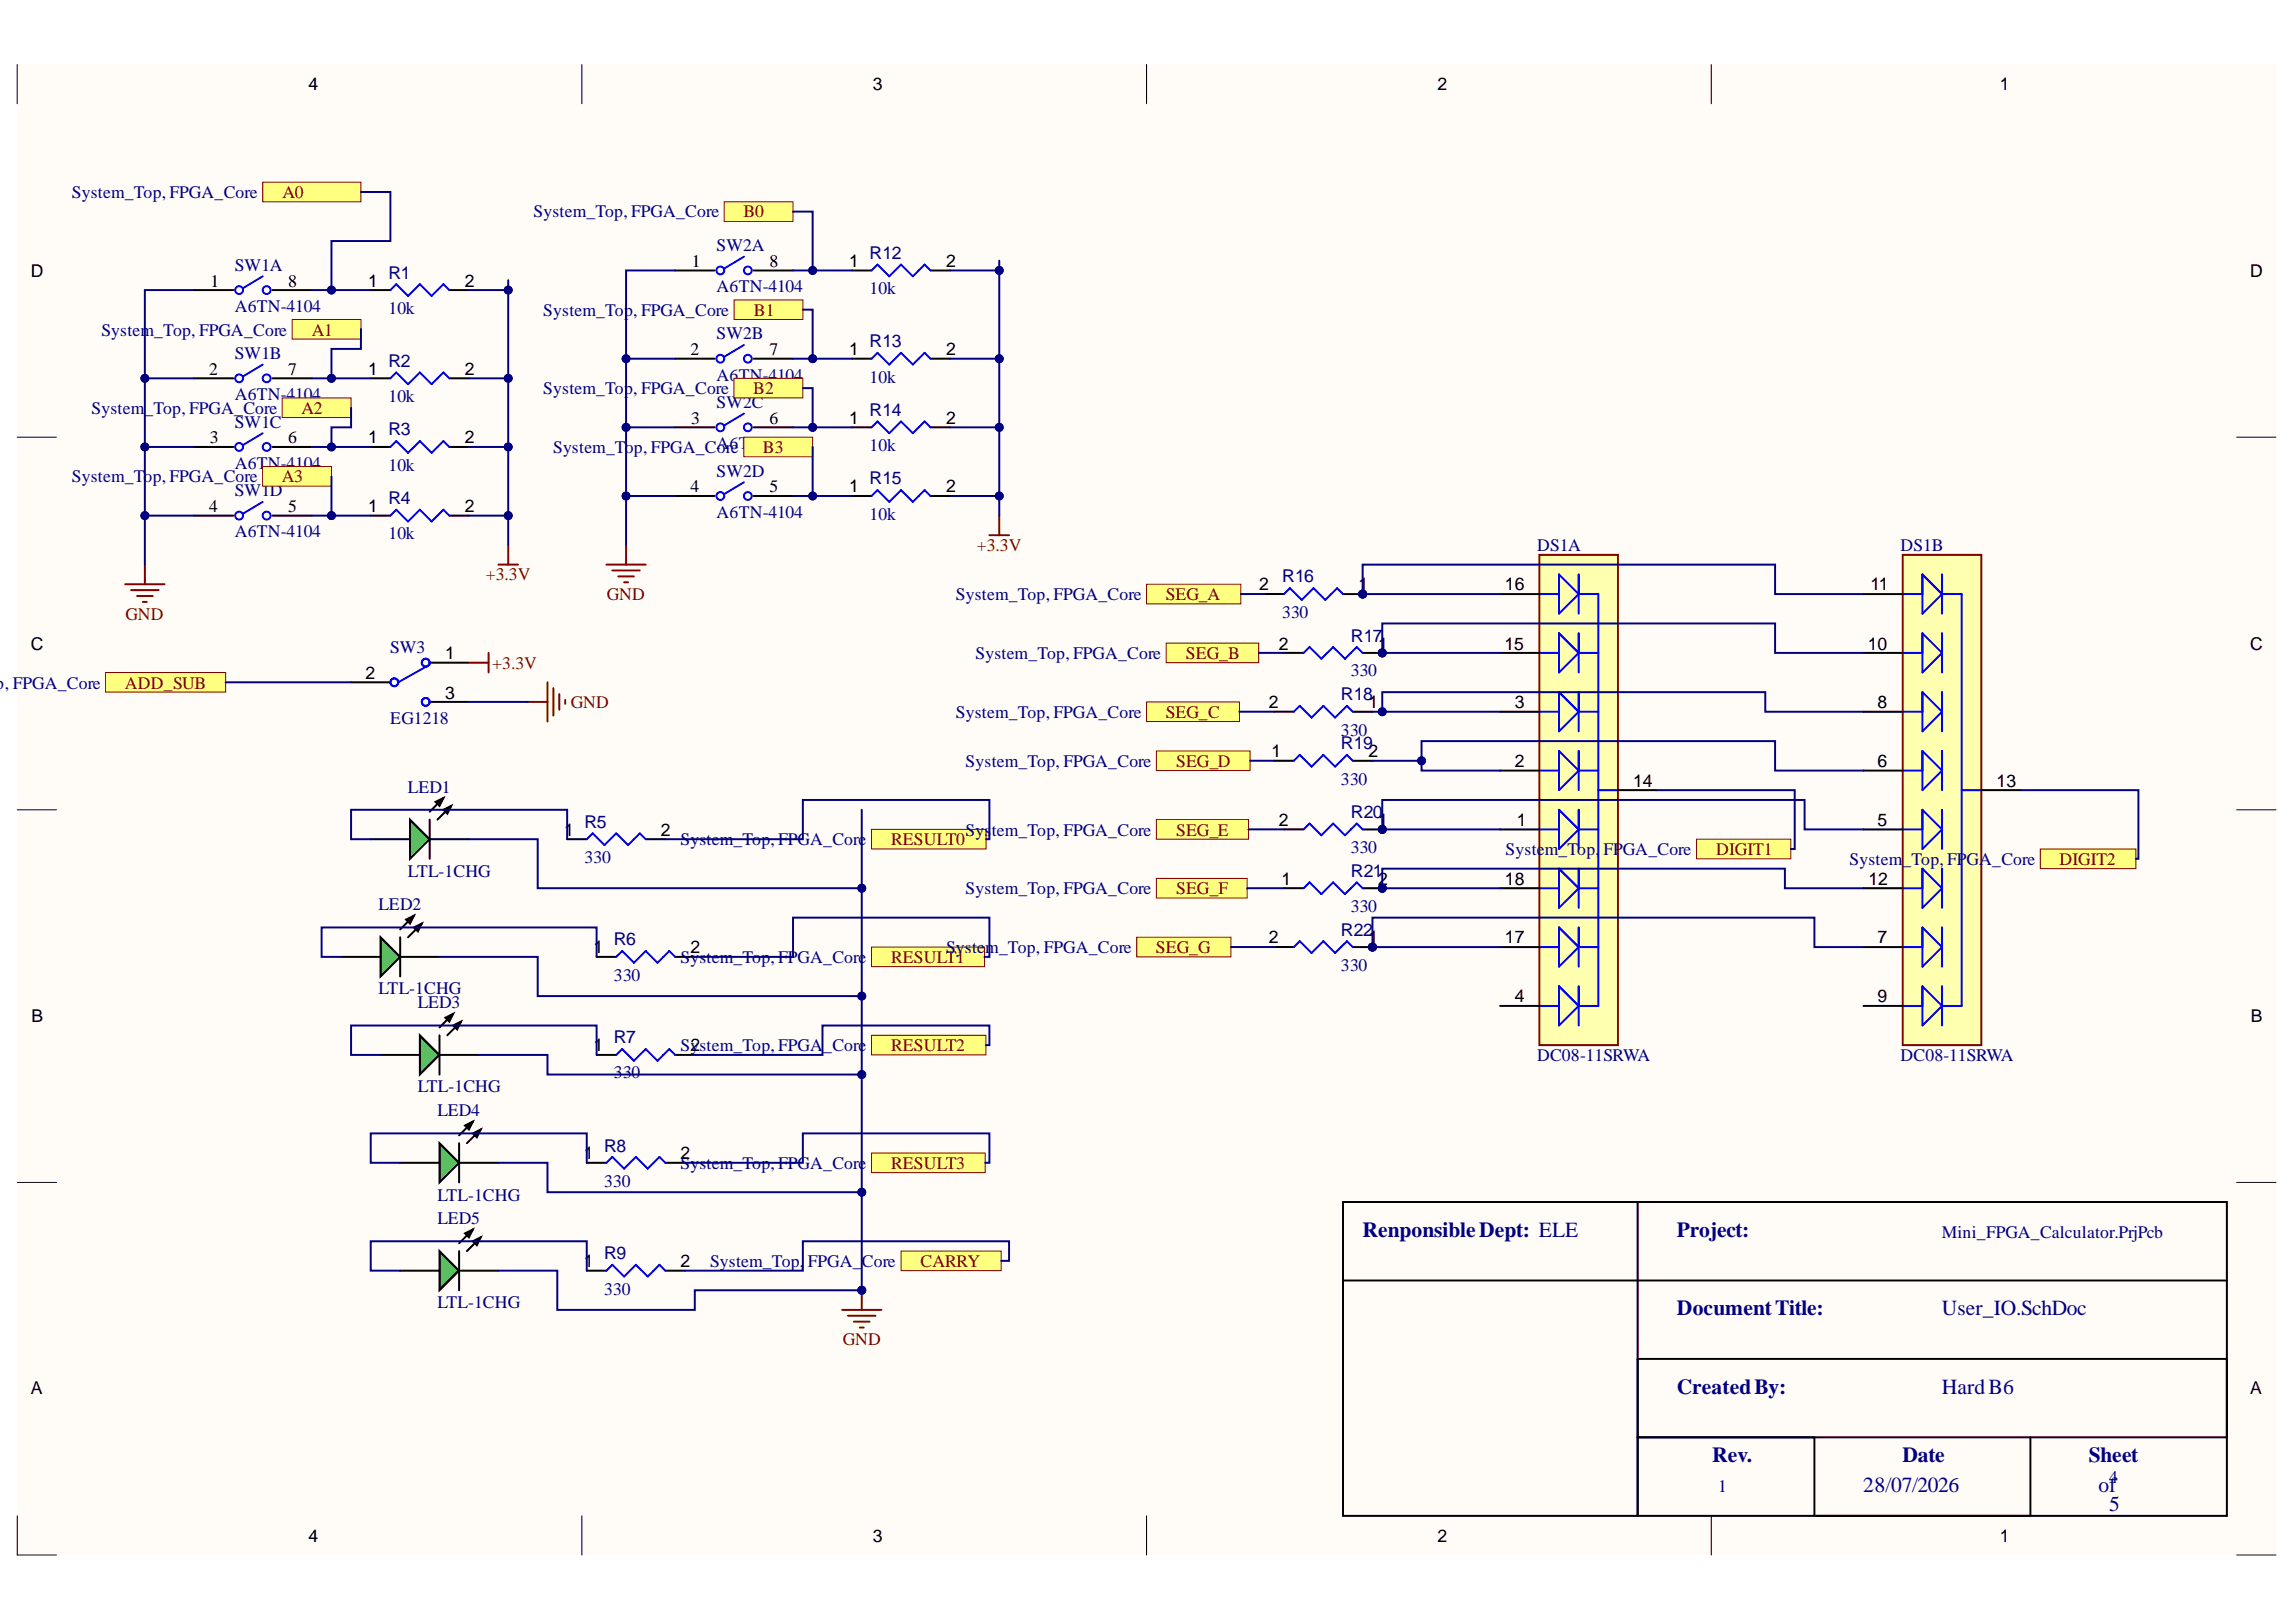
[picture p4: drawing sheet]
<svg xmlns="http://www.w3.org/2000/svg" width="297mm" height="210mm" viewBox="0 0 297 210" stroke-linecap="round" stroke-linejoin="round" font-family="sans-serif">
<defs><g id="words">
<g font-size="2.8" fill="#000080">
<text x="176.3" y="160.1">RenponsibleDept: ELE</text>
<text x="216.9" y="160.1">Project:</text>
<text x="216.9" y="170.2">DocumentTitle:</text>
<text x="251.2" y="170.2">User_IO.SchDoc</text>
<text x="216.9" y="180.4">CreatedBy:</text>
<text x="251.2" y="180.4">HardB6</text>
<text x="221.5" y="189.2">Rev.</text>
<text x="246.1" y="189.2">Date</text>
<text x="270.2" y="189.2">Sheet</text>
<text x="241.1" y="193">28/07/2026</text>
<text x="271.5" y="193">of</text>
<text x="272.9" y="195.6">5</text>
</g>
<g font-size="2.3">
<text x="39.9" y="11.7">4</text>
<text x="112.9" y="11.7">3</text>
<text x="186" y="11.7">2</text>
<text x="258.7" y="11.7">1</text>
<text x="4" y="35.8">D</text>
<text x="89.5" y="34.6">1</text>
<text x="99.6" y="34.6">8</text>
<text x="109.9" y="34.6">1</text>
<text x="122.4" y="34.6">2</text>
<text x="291.1" y="35.8">D</text>
<text x="27.2" y="37.1">1</text>
<text x="37.3" y="37.1">8</text>
<text x="47.6" y="37.1">1</text>
<text x="60.1" y="37.1">2</text>
<text x="89.3" y="46">2</text>
<text x="99.6" y="46">7</text>
<text x="109.9" y="46">1</text>
<text x="122.4" y="46">2</text>
<text x="27.1" y="48.5">2</text>
<text x="37.3" y="48.5">7</text>
<text x="47.6" y="48.5">1</text>
<text x="60.1" y="48.5">2</text>
<text x="27.2" y="57.4">3</text>
<text x="37.3" y="57.4">6</text>
<text x="47.6" y="57.4">1</text>
<text x="60.1" y="57.4">2</text>
<text x="89.4" y="54.8">3</text>
<text x="99.6" y="54.8">6</text>
<text x="109.9" y="54.8">1</text>
<text x="122.4" y="54.8">2</text>
<text x="89.3" y="63.7">4</text>
<text x="99.6" y="63.7">5</text>
<text x="109.9" y="63.7">1</text>
<text x="122.4" y="63.7">2</text>
<text x="27.1" y="66.2">4</text>
<text x="37.3" y="66.2">5</text>
<text x="47.6" y="66.2">1</text>
<text x="60.1" y="66.2">2</text>
<text x="162.9" y="76.4">2</text>
<text x="175.8" y="76.4">1</text>
<text x="194.7" y="76.4">16</text>
<text x="242" y="76.4">11</text>
<text x="4" y="84.1">C</text>
<text x="47.3" y="87.9">2</text>
<text x="57.6" y="85.3">1</text>
<text x="165.4" y="84.1">2</text>
<text x="178.3" y="84.1">1</text>
<text x="194.6" y="84.1">15</text>
<text x="241.6" y="84.1">10</text>
<text x="291.1" y="84.1">C</text>
<text x="57.6" y="90.4">3</text>
<text x="164.2" y="91.7">2</text>
<text x="177" y="91.7">1</text>
<text x="196" y="91.7">3</text>
<text x="242.9" y="91.7">8</text>
<text x="164.5" y="98">1</text>
<text x="177" y="98">2</text>
<text x="196" y="99.3">2</text>
<text x="211.3" y="101.8">14</text>
<text x="242.9" y="99.3">6</text>
<text x="258.3" y="101.8">13</text>
<text x="165.4" y="106.9">2</text>
<text x="178.3" y="106.9">1</text>
<text x="196.2" y="106.9">1</text>
<text x="242.9" y="106.9">5</text>
<text x="73" y="108.1">1</text>
<text x="85.5" y="108.1">2</text>
<text x="165.8" y="114.5">1</text>
<text x="178.3" y="114.5">2</text>
<text x="194.7" y="114.5">18</text>
<text x="241.7" y="114.5">12</text>
<text x="76.8" y="123.3">1</text>
<text x="89.3" y="123.3">2</text>
<text x="164.2" y="122.1">2</text>
<text x="177" y="122.1">1</text>
<text x="194.7" y="122.1">17</text>
<text x="242.9" y="122.1">7</text>
<text x="196" y="129.7">4</text>
<text x="242.9" y="129.7">9</text>
<text x="4.1" y="132.2">B</text>
<text x="76.8" y="136">1</text>
<text x="89.3" y="136">2</text>
<text x="291.2" y="132.2">B</text>
<text x="75.5" y="150">1</text>
<text x="88" y="150">2</text>
<text x="75.5" y="164">1</text>
<text x="88" y="164">2</text>
<text x="4" y="180.5">A</text>
<text x="291.1" y="180.5">A</text>
<text x="39.9" y="199.5">4</text>
<text x="112.9" y="199.5">3</text>
<text x="186" y="199.5">2</text>
<text x="258.7" y="199.5">1</text>
</g>
<g font-size="2.3" fill="#000080">
<text x="9.3" y="25.6">System_Top, FPGA_Core</text>
<text x="69" y="28.1">System_Top, FPGA_Core</text>
<text x="30.4" y="35.1">SW1A</text>
<text x="92.7" y="32.5">SW2A</text>
<text x="112.5" y="33.5">R12</text>
<text x="30.4" y="40.4">A6TN-4104</text>
<text x="50.2" y="40.6">10k</text>
<text x="50.2" y="36.1">R1</text>
<text x="70.3" y="40.9">System_Top, FPGA_Core</text>
<text x="92.7" y="37.8">A6TN-4104</text>
<text x="112.5" y="38.1">10k</text>
<text x="13.1" y="43.4">System_Top, FPGA_Core</text>
<text x="30.4" y="46.5">SW1B</text>
<text x="50.2" y="47.5">R2</text>
<text x="92.7" y="43.9">SW2B</text>
<text x="112.5" y="44.9">R13</text>
<text x="11.8" y="53.6">System_Top, FPGA_Core</text>
<text x="30.4" y="51.8">A6TN-4104</text>
<text x="50.2" y="52">10k</text>
<text x="70.3" y="51">System_Top, FPGA_Core</text>
<text x="92.7" y="49.3">A6</text>
<text x="92.7" y="52.8">SW2C</text>
<text x="95.6" y="49.3">TN-4104</text>
<text x="112.5" y="49.5">10k</text>
<text x="112.5" y="53.8">R14</text>
<text x="30.4" y="55.3">SW1C</text>
<text x="50.2" y="56.4">R3</text>
<text x="71.6" y="58.6">System_Top, FPGA_CoreTN-4104</text>
<text x="92.7" y="58.1">A6</text>
<text x="112.5" y="58.4">10k</text>
<text x="9.3" y="62.4">System_Top, FPGA_Core</text>
<text x="30.4" y="60.7">A6T</text>
<text x="30.4" y="64.2">SW1D</text>
<text x="34.7" y="60.7">N-4104</text>
<text x="50.2" y="60.9">10k</text>
<text x="50.2" y="65.2">R4</text>
<text x="92.7" y="61.7">SW2D</text>
<text x="112.5" y="62.7">R15</text>
<text x="30.4" y="69.5">A6TN-4104</text>
<text x="50.2" y="69.8">10k</text>
<text x="92.7" y="67">A6TN-4104</text>
<text x="112.5" y="67.2">10k</text>
<text x="198.8" y="71.3">DS1A</text>
<text x="245.9" y="71.3">DS1B</text>
<text x="123.7" y="77.6">System_Top, FPGA_Core</text>
<text x="165.9" y="75.4">R16</text>
<text x="165.9" y="79.9">330</text>
<text x="174.7" y="83">R17</text>
<text x="-.5" y="89.1">p, FPGA</text>
<text x="7.5" y="89.1">_Core</text>
<text x="50.5" y="84.5">SW3</text>
<text x="126.2" y="85.2">System_Top, FPGA_Core</text>
<text x="174.7" y="87.5">330</text>
<text x="50.5" y="93.7">EG1218</text>
<text x="123.7" y="92.9">System_Top, FPGA_Core</text>
<text x="173.5" y="95.2">330</text>
<text x="173.5" y="90.7">R18</text>
<text x="124.9" y="99.3">System_Top, FPGA_Core</text>
<text x="173.5" y="101.5">330</text>
<text x="173.5" y="97">R19</text>
<text x="52.8" y="102.6">LED1</text>
<text x="75.6" y="107.1">R5</text>
<text x="174.7" y="105.9">R20</text>
<text x="52.8" y="113.5">LTL-1CHG</text>
<text x="75.6" y="111.7">330</text>
<text x="88" y="109.4">System_Top, FPGA_Core</text>
<text x="124.9" y="108.1">Sys</text>
<text x="128.3" y="108.1">tem_Top, FPGA_Core</text>
<text x="174.7" y="113.5">R21</text>
<text x="174.7" y="110.4">330</text>
<text x="194.8" y="110.7">System_Top,</text>
<text x="207.4" y="110.7">FPGA_Core</text>
<text x="239.3" y="111.9">System_Top, FPGA_Core</text>
<text x="49" y="117.8">LED2</text>
<text x="124.9" y="115.7">System_Top, FPGA_Core</text>
<text x="174.7" y="118">330</text>
<text x="79.4" y="122.3">R6</text>
<text x="88" y="124.6">System_Top, FPGA_Core</text>
<text x="122.4" y="123.3">System_Top, FPGA_Core</text>
<text x="173.5" y="125.6">330</text>
<text x="173.5" y="121.1">R22</text>
<text x="49" y="128.7">LTL-1CHG</text>
<text x="54" y="130.4">LED3</text>
<text x="79.4" y="126.9">330</text>
<text x="79.4" y="135">R7</text>
<text x="88" y="136">System_Top, FPGA</text>
<text x="106.5" y="136">_Core</text>
<text x="198.8" y="137.3">DC08-11SRWA</text>
<text x="245.9" y="137.3">DC08-11SRWA</text>
<text x="54" y="141.3">LTL-1CHG</text>
<text x="79.4" y="139.6">330</text>
<text x="56.6" y="144.4">LED4</text>
<text x="78.2" y="149">R8</text>
<text x="56.6" y="155.4">LTL-1CHG</text>
<text x="78.2" y="153.6">330</text>
<text x="88" y="151.3">System_Top, FPGA_Core</text>
<text x="56.6" y="158.4">LED5</text>
<text x="251.2" y="160.2">Mini_FPGA_Calculator.PrjPcb</text>
<text x="78.2" y="167.5">330</text>
<text x="78.2" y="163">R9</text>
<text x="91.9" y="164">System_Top,</text>
<text x="104.5" y="164">FPGA_</text>
<text x="111.5" y="164">Core</text>
<text x="56.6" y="169.3">LTL-1CHG</text>
<text x="272.9" y="191.9">4</text>
<text x="222.3" y="193.1">1</text>
</g>
<g font-size="2.3" fill="#800000">
<text x="36.5" y="25.6">A0</text>
<text x="96.2" y="28.1">B0</text>
<text x="97.5" y="40.9">B1</text>
<text x="40.3" y="43.4">A1</text>
<text x="39" y="53.6">A2</text>
<text x="97.4" y="51">B2</text>
<text x="98.7" y="58.6">B3</text>
<text x="36.5" y="62.4">A3</text>
<text x="126.4" y="71.3">+3.3V</text>
<text x="62.8" y="75.1">+3.3V</text>
<text x="78.5" y="77.6">GND</text>
<text x="150.8" y="77.6">SEG_A</text>
<text x="16.2" y="80.2">GND</text>
<text x="16.2" y="89.1">ADD_SUB</text>
<text x="63.7" y="86.5">+3.3V</text>
<text x="153.4" y="85.2">SEG_B</text>
<text x="73.8" y="91.7">GND</text>
<text x="150.8" y="92.9">SEG_C</text>
<text x="152.2" y="99.3">SEG_D</text>
<text x="115.3" y="109.4">RESULT0</text>
<text x="152.2" y="108.1">SEG_E</text>
<text x="222" y="110.7">DIGIT1</text>
<text x="266.4" y="111.9">DIGIT2</text>
<text x="152.2" y="115.7">SEG_F</text>
<text x="115.3" y="124.6">RESULT1</text>
<text x="149.5" y="123.3">SEG_G</text>
<text x="115.3" y="136">RESULT2</text>
<text x="115.3" y="151.3">RESULT3</text>
<text x="119.1" y="164">CARRY</text>
<text x="109" y="174.1">GND</text>
</g>
</g></defs>
<g fill="#fffcf8">
<path d="M2.2 8.4h292.2v192.8h-292.2z" fill-rule="evenodd"/>
<path d="M7.3 13.4h282.1v182.8h-282.1z" fill-rule="evenodd"/>
</g>
<g fill="none" stroke="#000" stroke-width=".13">
<path d="M2.2 8.3v5.1M75.3 8.3v5.1M148.3 8.3v5.1M221.4 8.4v5M2.2 56.6h5.1M289.4 56.6h5M2.2 104.8h5.1M289.4 104.8h5M2.2 153h5.1M289.4 153h5M2.2 196.2v5h5.1M75.3 196.2v5"/>
<path d="M148.3 196.2v5M221.4 196.2v5M289.4 201.2h5"/>
</g>
<g fill="none" stroke="#000" stroke-width=".25">
<path d="M25.1 37.5h5.1M35.3 37.5h5M48 37.5h2.5M58.1 37.5h2.6M87.4 35h5M97.5 35h5.1M110.2 35h2.6M120.4 35h2.5M25.1 49h5.1M25.1 57.8h5.1M35.3 49h5M35.3 57.8h5"/>
<path d="M48 49h2.5M48 57.8h2.5M58.1 49h2.6M58.1 57.8h2.6M87.4 46.4h5M87.4 55.3h5M97.5 46.4h5.1M97.5 55.3h5.1M110.2 46.4h2.6M110.2 55.3h2.6M120.4 46.4h2.5M120.4 55.3h2.5"/>
<path d="M25.1 66.7h5.1M35.3 66.7h5M48 66.7h2.5M58.1 66.7h2.6M87.4 64.2h5M97.5 64.2h5.1M110.2 64.2h2.6M120.4 64.2h2.5M45.4 88.3h5.1M55.6 85.8h5.1M55.6 90.8h5.1M48 108.6h5"/>
<path d="M55.6 108.6h5.1M173.8 155.6h114.3v40.6h-114.3zM211.9 155.6v40.6M173.8 165.7h114.3M211.9 175.9h76.2M211.9 186h76.2M234.7 186v10.2M262.7 186v10.2"/>
</g>
<g fill="none" stroke="#00f" stroke-width=".25">
<path d="M34 35.8l-2.6 1.5M50.5 37.5l.8-.7 1.5 1.5 1.5-1.5 1.5 1.5 1.6-1.5 .7 .7M96.2 33.2l-2.5 1.5M112.8 35l.7-.8 1.5 1.6 1.6-1.6 1.5 1.6 1.5-1.6 .8 .8M34 47.2l-2.6 1.5M34 56.1l-2.6 1.5M50.5 49l.8-.8 1.5 1.5 1.5-1.5 1.5 1.5 1.6-1.5 .7 .8M50.5 57.8l.8-.7 1.5 1.5 1.5-1.5 1.5 1.5 1.6-1.5 .7 .7M96.2 44.6l-2.5 1.6M96.2 53.5l-2.5 1.5M112.8 46.4l.7-.7 1.5 1.5 1.6-1.5 1.5 1.5 1.5-1.5 .8 .7M112.8 55.3l.7-.8 1.5 1.6 1.6-1.6 1.5 1.6 1.5-1.6 .8 .8"/>
<path d="M34 64.9l-2.6 1.6M50.5 66.7l.8-.7 1.5 1.5 1.5-1.5 1.5 1.5 1.6-1.5 .7 .7M96.2 62.4l-2.5 1.5M112.8 64.2l.7-.8 1.5 1.5 1.6-1.5 1.5 1.5 1.5-1.5 .8 .8M55.6 86l-4.1 2.3"/>
<circle cx="30.9" cy="37.5" r=".51"/>
<circle cx="34.5" cy="37.5" r=".51"/>
<circle cx="93.2" cy="35" r=".51"/>
<circle cx="96.7" cy="35" r=".51"/>
<circle cx="30.9" cy="57.8" r=".51"/>
<circle cx="30.9" cy="49" r=".51"/>
<circle cx="34.5" cy="57.8" r=".51"/>
<circle cx="34.5" cy="49" r=".51"/>
<circle cx="93.2" cy="46.4" r=".51"/>
<circle cx="93.2" cy="55.3" r=".51"/>
<circle cx="96.7" cy="46.4" r=".51"/>
<circle cx="96.8" cy="55.3" r=".51"/>
<circle cx="30.9" cy="66.7" r=".51"/>
<circle cx="34.5" cy="66.7" r=".51"/>
<circle cx="93.2" cy="64.2" r=".51"/>
<circle cx="96.7" cy="64.2" r=".51"/>
<circle cx="51" cy="88.3" r=".51"/>
<circle cx="55.1" cy="85.8" r=".51"/>
<circle cx="55.1" cy="90.8" r=".51"/>
</g>
<g fill="none" stroke="#800000" stroke-width=".25">
<path d="M16.2 75.6h5.1M17 76.4h3.5M17.7 77.1h2.1M18.5 77.9h.5M18.7 73.1v2.5M78.5 73.1h5M79.2 73.8h3.6M80 74.6h2M80.7 75.4h.6M81 70.5v2.6M68.3 90.8h2.5M70.8 88.3v5.1"/>
<path d="M71.6 89.1v3.5M72.4 89.8v2M73.1 90.6v.5"/>
</g>
<path d="M53 106.1l2.6 2.5-2.6 2.5z" fill="#00bf00"/>
<path d="M53 106.1l2.6 2.5-2.6 2.5zM55.6 106.1v5M56.3 103.8l1.1-.5-.5 1zM57.4 104.8l1-.5-.5 1zM57.4 103.3l-1.8 1.7M58.4 104.3l-1.8 1.8M44.2 123.8h5M51.8 123.8h5.1" fill="none" stroke="#000" stroke-width=".25"/>
<path d="M56.3 103.8l1.1-.5-.5 1zM57.4 104.8l1-.5-.5 1z" fill="#000"/>
<path d="M49.2 121.3l2.6 2.5-2.6 2.6z" fill="#00bf00"/>
<path d="M52.5 119l1.1-.5-.6 1zM53.6 118.5l-1.8 1.8M54.6 119.5l-1.8 1.8M49.2 121.3l2.6 2.5-2.6 2.6zM49.2 136.5h5.1M51.8 121.3v5.1M53.6 120l1-.5-.5 1zM56.9 136.5h5" fill="none" stroke="#000" stroke-width=".25"/>
<path d="M52.5 119l1.1-.5-.6 1zM53.6 120l1-.5-.5 1z" fill="#000"/>
<path d="M54.3 134l2.6 2.5-2.6 2.6z" fill="#00bf00"/>
<path d="M54.3 134l2.6 2.5-2.6 2.6zM56.9 134v5.1M57.6 131.7l1-.5-.5 1zM58.6 132.7l1.1-.5-.6 1zM58.6 131.2l-1.7 1.8M59.7 132.2l-1.8 1.8M51.8 150.5h5.1M59.4 150.5h5.1" fill="none" stroke="#000" stroke-width=".25"/>
<path d="M57.6 131.7l1-.5-.5 1zM58.6 132.7l1.1-.5-.6 1z" fill="#000"/>
<path d="M56.9 147.9l2.5 2.6-2.5 2.5z" fill="#00bf00"/>
<path d="M56.9 147.9l2.5 2.6-2.5 2.5zM59.4 147.9v5.1M60.2 145.7l1-.6-.5 1.1zM61.2 146.7l1-.5-.5 1zM61.2 145.1l-1.8 1.8M62.2 146.2l-1.8 1.7M51.8 164.4h5.1M59.4 164.4h5.1" fill="none" stroke="#000" stroke-width=".25"/>
<path d="M60.2 145.7l1-.6-.5 1.1zM61.2 146.7l1-.5-.5 1z" fill="#000"/>
<path d="M56.9 161.9l2.5 2.5-2.5 2.6z" fill="#00bf00"/>
<g fill="none" stroke="#000" stroke-width=".25">
<path d="M73.4 108.6h2.5M83.5 108.6h2.6M77.2 123.8h2.5M77.2 136.5h2.5M87.4 123.8h2.5M87.4 136.5h2.5M60.2 159.6l1-.5-.5 1zM61.2 159.1l-1.8 1.8M75.9 150.5h2.6M86.1 150.5h2.5M56.9 161.9l2.5 2.5-2.5 2.6zM59.4 161.9v5.1"/>
<path d="M61.2 160.6l1-.5-.5 1zM62.2 160.1l-1.8 1.8M75.9 164.4h2.6M86.1 164.4h2.5"/>
</g>
<path d="M60.2 159.6l1-.5-.5 1zM61.2 160.6l1-.5-.5 1z" fill="#000"/>
<path d="M75.9 108.6l.8-.8 1.5 1.6 1.5-1.6 1.6 1.6 1.5-1.6 .7 .8M79.7 123.8l.8-.7 1.5 1.5 1.5-1.5 1.6 1.5 1.5-1.5 .8 .7M79.7 136.5l.8-.7 1.5 1.5 1.5-1.5 1.6 1.5 1.5-1.5 .8 .7M78.5 150.5l.7-.8 1.5 1.5 1.6-1.5 1.5 1.5 1.5-1.5 .8 .8M78.5 164.4l.7-.7 1.5 1.5 1.6-1.5 1.5 1.5 1.5-1.5 .8 .7" fill="none" stroke="#00f" stroke-width=".25"/>
<path d="M108.9 169.5h5.1M109.7 170.3h3.6M110.5 171h2M111.2 171.8h.5M111.5 167v2.5" fill="none" stroke="#800000" stroke-width=".25"/>
<circle cx="111.5" cy="167" r=".51" fill="#000080"/>
<circle cx="111.5" cy="167" r=".51" fill="none" stroke="#000080" stroke-width=".13"/>
<path d="M199.2 71.8h10.1v63.5h-10.1z" fill-rule="evenodd" fill="#ffffb0"/>
<path d="M199.2 71.8h10.1v63.5h-10.1z" fill="none" stroke="#800000" stroke-width=".25"/>
<g fill="none" stroke="#00f" stroke-width=".25">
<path d="M199.2 76.9h2.5M201.7 74.3l2.5 2.6-2.5 2.5zM204.2 76.9h2.6v53.3h-2.6M204.2 74.3v5.1M199.2 84.5h2.5M199.2 92.1h2.5M199.2 99.7h2.5M201.7 82l2.5 2.5-2.5 2.5zM201.7 89.6l2.5 2.5-2.5 2.5zM201.7 97.2l2.5 2.5-2.5 2.6zM204.2 82v5M204.2 89.6v5"/>
<path d="M204.2 97.2v5.1M204.2 84.5h2.6M204.2 92.1h2.6M204.2 99.7h2.6M199.2 107.3h2.5M199.2 114.9h2.5M201.7 104.8l2.5 2.5-2.5 2.6zM201.7 112.4l2.5 2.5-2.5 2.6zM204.2 104.8v5.1M204.2 112.4v5.1M204.2 107.3h2.6M204.2 114.9h2.6"/>
<path d="M206.8 102.3h2.5M199.2 122.6h2.5M199.2 130.2h2.5M201.7 120l2.5 2.6-2.5 2.5zM201.7 127.6l2.5 2.6-2.5 2.5zM204.2 120v5.1M204.2 127.6v5.1M204.2 122.6h2.6"/>
</g>
<path d="M194.1 76.9h5.1M194.1 84.5h5.1M194.1 92.1h5.1M194.1 99.7h5.1M194.1 107.3h5.1M194.1 114.9h5.1M209.3 102.3h5.1M194.1 130.2h5.1M194.1 122.6h5.1" fill="none" stroke="#000" stroke-width=".25"/>
<path d="M246.2 71.8h10.1v63.5h-10.1z" fill-rule="evenodd" fill="#ffffb0"/>
<path d="M246.2 71.8h10.1v63.5h-10.1z" fill="none" stroke="#800000" stroke-width=".25"/>
<g fill="none" stroke="#00f" stroke-width=".25">
<path d="M246.2 76.9h2.5M248.7 74.3l2.5 2.6-2.5 2.5zM251.2 76.9h2.6v53.3h-2.6M251.2 74.3v5.1M246.2 84.5h2.5M246.2 92.1h2.5M246.2 99.7h2.5M248.7 82l2.5 2.5-2.5 2.5zM248.7 89.6l2.5 2.5-2.5 2.5zM248.7 97.2l2.5 2.5-2.5 2.6zM251.2 82v5M251.2 89.6v5"/>
<path d="M251.2 97.2v5.1M246.2 107.3h2.5M246.2 114.9h2.5M248.7 104.8l2.5 2.5-2.5 2.6zM248.7 112.4l2.5 2.5-2.5 2.6zM251.2 104.8v5.1M251.2 112.4v5.1M253.8 102.3h2.5M246.2 122.6h2.5M246.2 130.2h2.5M248.7 120l2.5 2.6-2.5 2.5zM248.7 127.6l2.5 2.6-2.5 2.5z"/>
<path d="M251.2 120v5.1M251.2 127.6v5.1"/>
</g>
<path d="M241.1 76.9h5.1M241.1 84.5h5.1M241.1 92.1h5.1M241.1 99.7h5.1M241.1 107.3h5.1M241.1 114.9h5.1M256.3 102.3h5.1M241.1 130.2h5.1M241.1 122.6h5.1" fill="none" stroke="#000" stroke-width=".25"/>
<path d="M37.8 41.3h8.9v2.6h-8.9z" fill-rule="evenodd" fill="#ffff80"/>
<path d="M37.8 41.3h8.9v2.6h-8.9z" fill="none" stroke="#800000" stroke-width=".13"/>
<path d="M36.5 51.5h8.9v2.5h-8.9z" fill-rule="evenodd" fill="#ffff80"/>
<path d="M36.5 51.5h8.9v2.5h-8.9z" fill="none" stroke="#800000" stroke-width=".13"/>
<path d="M34 60.4h8.9v2.5h-8.9z" fill-rule="evenodd" fill="#ffff80"/>
<path d="M34 60.4h8.9v2.5h-8.9z" fill="none" stroke="#800000" stroke-width=".13"/>
<path d="M93.7 26.1h8.9v2.6h-8.9z" fill-rule="evenodd" fill="#ffff80"/>
<path d="M93.7 26.1h8.9v2.6h-8.9z" fill="none" stroke="#800000" stroke-width=".13"/>
<path d="M95 38.8h8.9v2.5h-8.9z" fill-rule="evenodd" fill="#ffff80"/>
<path d="M95 38.8h8.9v2.5h-8.9z" fill="none" stroke="#800000" stroke-width=".13"/>
<path d="M95 49h8.9v2.5h-8.9z" fill-rule="evenodd" fill="#ffff80"/>
<path d="M95 49h8.9v2.5h-8.9z" fill="none" stroke="#800000" stroke-width=".13"/>
<path d="M96.2 56.6h8.9v2.5h-8.9z" fill-rule="evenodd" fill="#ffff80"/>
<path d="M96.2 56.6h8.9v2.5h-8.9z" fill="none" stroke="#800000" stroke-width=".13"/>
<path d="M13.7 87h15.5v2.6h-15.5z" fill-rule="evenodd" fill="#ffff80"/>
<path d="M13.7 87h15.5v2.6h-15.5z" fill="none" stroke="#800000" stroke-width=".13"/>
<path d="M112.8 107.3h14.8v2.6h-14.8z" fill-rule="evenodd" fill="#ffff80"/>
<path d="M112.8 107.3h14.8v2.6h-14.8z" fill="none" stroke="#800000" stroke-width=".13"/>
<path d="M112.8 122.6h14.6v2.5h-14.6z" fill-rule="evenodd" fill="#ffff80"/>
<path d="M112.8 122.6h14.6v2.5h-14.6z" fill="none" stroke="#800000" stroke-width=".13"/>
<path d="M112.8 134h14.8v2.5h-14.8z" fill-rule="evenodd" fill="#ffff80"/>
<path d="M112.8 134h14.8v2.5h-14.8z" fill="none" stroke="#800000" stroke-width=".13"/>
<path d="M112.8 149.2h14.7v2.5h-14.7z" fill-rule="evenodd" fill="#ffff80"/>
<path d="M112.8 149.2h14.7v2.5h-14.7z" fill="none" stroke="#800000" stroke-width=".13"/>
<path d="M116.6 161.9h12.9v2.5h-12.9z" fill-rule="evenodd" fill="#ffff80"/>
<path d="M116.6 161.9h12.9v2.5h-12.9z" fill="none" stroke="#800000" stroke-width=".13"/>
<path d="M148.3 75.6h12.2v2.5h-12.2z" fill-rule="evenodd" fill="#ffff80"/>
<path d="M148.3 75.6h12.2v2.5h-12.2z" fill="none" stroke="#800000" stroke-width=".13"/>
<path d="M150.9 83.2h11.9v2.6h-11.9z" fill-rule="evenodd" fill="#ffff80"/>
<path d="M150.9 83.2h11.9v2.6h-11.9z" fill="none" stroke="#800000" stroke-width=".13"/>
<path d="M148.3 90.8h12v2.6h-12z" fill-rule="evenodd" fill="#ffff80"/>
<path d="M148.3 90.8h12v2.6h-12z" fill="none" stroke="#800000" stroke-width=".13"/>
<path d="M149.6 97.2h12.1v2.5h-12.1z" fill-rule="evenodd" fill="#ffff80"/>
<path d="M149.6 97.2h12.1v2.5h-12.1z" fill="none" stroke="#800000" stroke-width=".13"/>
<path d="M149.6 106.1h11.9v2.5h-11.9z" fill-rule="evenodd" fill="#ffff80"/>
<path d="M149.6 106.1h11.9v2.5h-11.9z" fill="none" stroke="#800000" stroke-width=".13"/>
<path d="M149.6 113.7h11.7v2.5h-11.7z" fill-rule="evenodd" fill="#ffff80"/>
<path d="M149.6 113.7h11.7v2.5h-11.7z" fill="none" stroke="#800000" stroke-width=".13"/>
<path d="M147.1 121.3h12.1v2.5h-12.1z" fill-rule="evenodd" fill="#ffff80"/>
<path d="M147.1 121.3h12.1v2.5h-12.1z" fill="none" stroke="#800000" stroke-width=".13"/>
<path d="M264 109.9h12.3v2.5h-12.3z" fill-rule="evenodd" fill="#ffff80"/>
<path d="M264 109.9h12.3v2.5h-12.3z" fill="none" stroke="#800000" stroke-width=".13"/>
<circle cx="178.8" cy="114.9" r=".51" fill="#000080"/>
<circle cx="178.8" cy="114.9" r=".51" fill="none" stroke="#000080" stroke-width=".13"/>
<path d="M176.3 114.9h2.5" fill="none" stroke="#000" stroke-width=".25"/>
<circle cx="178.8" cy="114.9" r=".51" fill="#000080"/>
<circle cx="178.8" cy="114.9" r=".51" fill="none" stroke="#000080" stroke-width=".13"/>
<path d="M164.8 92.1h2.6M175 92.1h2.6M166.1 114.9h2.6" fill="none" stroke="#000" stroke-width=".25"/>
<path d="M167.4 92.1l.8-.8 1.5 1.6 1.5-1.6 1.5 1.6 1.6-1.6 .7 .8M172.5 114.2l1.5 1.5 1.5-1.5 .8 .7M172.5 114.2l-1.6 1.5-1.5-1.5-.7 .7" fill="none" stroke="#00f" stroke-width=".25"/>
<circle cx="178.8" cy="84.5" r=".51" fill="#000080"/>
<circle cx="178.8" cy="84.5" r=".51" fill="none" stroke="#000080" stroke-width=".13"/>
<path d="M176.3 84.5h2.5" fill="none" stroke="#000" stroke-width=".25"/>
<circle cx="178.8" cy="84.5" r=".51" fill="#000080"/>
<circle cx="178.8" cy="84.5" r=".51" fill="none" stroke="#000080" stroke-width=".13"/>
<path d="M166.1 84.5h2.6" fill="none" stroke="#000" stroke-width=".25"/>
<path d="M168.7 84.5l.7-.8 1.5 1.5 1.6-1.5 1.5 1.6 1.5-1.6 .8 .8" fill="none" stroke="#00f" stroke-width=".25"/>
<circle cx="176.3" cy="76.9" r=".51" fill="#000080"/>
<circle cx="176.3" cy="76.9" r=".51" fill="none" stroke="#000080" stroke-width=".13"/>
<path d="M173.8 76.9h2.5" fill="none" stroke="#000" stroke-width=".25"/>
<circle cx="176.3" cy="76.9" r=".51" fill="#000080"/>
<circle cx="176.3" cy="76.9" r=".51" fill="none" stroke="#000080" stroke-width=".13"/>
<path d="M163.6 76.9h2.5" fill="none" stroke="#000" stroke-width=".25"/>
<path d="M166.1 76.9l.8-.8 1.5 1.5 1.5-1.5 1.6 1.5 1.5-1.5 .8 .8" fill="none" stroke="#00f" stroke-width=".25"/>
<circle cx="177.6" cy="122.6" r=".51" fill="#000080"/>
<circle cx="177.6" cy="122.6" r=".51" fill="none" stroke="#000080" stroke-width=".13"/>
<path d="M175 122.6h2.6" fill="none" stroke="#000" stroke-width=".25"/>
<circle cx="177.6" cy="122.6" r=".51" fill="#000080"/>
<circle cx="177.6" cy="122.6" r=".51" fill="none" stroke="#000080" stroke-width=".13"/>
<path d="M164.8 98.4h2.6M175 98.5h2.6M164.8 122.6h2.6" fill="none" stroke="#000" stroke-width=".25"/>
<path d="M167.4 98.4l.8-.7 1.5 1.5 1.5-1.5 1.5 1.5M175 98.5l-.7-.8-1.6 1.5M167.4 122.6l.8-.8 1.5 1.5 1.5-1.5 1.5 1.5 1.6-1.5 .7 .8" fill="none" stroke="#00f" stroke-width=".25"/>
<circle cx="178.8" cy="107.3" r=".51" fill="#000080"/>
<circle cx="178.8" cy="107.3" r=".51" fill="none" stroke="#000080" stroke-width=".13"/>
<path d="M176.3 107.3h2.5" fill="none" stroke="#000" stroke-width=".25"/>
<circle cx="178.8" cy="107.3" r=".51" fill="#000080"/>
<circle cx="178.8" cy="107.3" r=".51" fill="none" stroke="#000080" stroke-width=".13"/>
<path d="M166.1 107.3h2.6" fill="none" stroke="#000" stroke-width=".25"/>
<path d="M168.7 107.3l.7-.7 1.5 1.5 1.6-1.5 1.5 1.5 1.5-1.5 .8 .7" fill="none" stroke="#00f" stroke-width=".25"/>
<path d="M219.5 108.6h12.2v2.5h-12.2z" fill-rule="evenodd" fill="#ffff80"/>
<path d="M219.5 108.6h12.2v2.5h-12.2z" fill="none" stroke="#800000" stroke-width=".13"/>
<path d="M25.1 37.5h-6.4v35.6" fill="none" stroke="#000080" stroke-width=".25"/>
<circle cx="18.7" cy="49" r=".51" fill="#000080"/>
<circle cx="18.7" cy="49" r=".51" fill="none" stroke="#000080" stroke-width=".13"/>
<circle cx="18.7" cy="57.8" r=".51" fill="#000080"/>
<circle cx="18.7" cy="57.8" r=".51" fill="none" stroke="#000080" stroke-width=".13"/>
<circle cx="18.7" cy="66.7" r=".51" fill="#000080"/>
<circle cx="18.7" cy="66.7" r=".51" fill="none" stroke="#000080" stroke-width=".13"/>
<path d="M18.7 49h6.4" fill="none" stroke="#000080" stroke-width=".25"/>
<circle cx="18.7" cy="49" r=".51" fill="#000080"/>
<circle cx="18.7" cy="49" r=".51" fill="none" stroke="#000080" stroke-width=".13"/>
<path d="M18.7 57.8h6.4" fill="none" stroke="#000080" stroke-width=".25"/>
<circle cx="18.7" cy="57.8" r=".51" fill="#000080"/>
<circle cx="18.7" cy="57.8" r=".51" fill="none" stroke="#000080" stroke-width=".13"/>
<path d="M18.7 66.7h6.4" fill="none" stroke="#000080" stroke-width=".25"/>
<circle cx="18.7" cy="66.7" r=".51" fill="#000080"/>
<circle cx="18.7" cy="66.7" r=".51" fill="none" stroke="#000080" stroke-width=".13"/>
<path d="M40.3 37.5h7.7" fill="none" stroke="#000080" stroke-width=".25"/>
<circle cx="42.9" cy="37.5" r=".51" fill="#000080"/>
<circle cx="42.9" cy="37.5" r=".51" fill="none" stroke="#000080" stroke-width=".13"/>
<path d="M40.3 49h7.7" fill="none" stroke="#000080" stroke-width=".25"/>
<circle cx="42.9" cy="49" r=".51" fill="#000080"/>
<circle cx="42.9" cy="49" r=".51" fill="none" stroke="#000080" stroke-width=".13"/>
<path d="M40.3 57.8h7.7" fill="none" stroke="#000080" stroke-width=".25"/>
<circle cx="42.9" cy="57.8" r=".51" fill="#000080"/>
<circle cx="42.9" cy="57.8" r=".51" fill="none" stroke="#000080" stroke-width=".13"/>
<path d="M40.3 66.7h7.7" fill="none" stroke="#000080" stroke-width=".25"/>
<circle cx="42.9" cy="66.7" r=".51" fill="#000080"/>
<circle cx="42.9" cy="66.7" r=".51" fill="none" stroke="#000080" stroke-width=".13"/>
<path d="M87.4 35h-6.4v35.5" fill="none" stroke="#000080" stroke-width=".25"/>
<circle cx="81" cy="46.4" r=".51" fill="#000080"/>
<circle cx="81" cy="46.4" r=".51" fill="none" stroke="#000080" stroke-width=".13"/>
<circle cx="81" cy="55.3" r=".51" fill="#000080"/>
<circle cx="81" cy="55.3" r=".51" fill="none" stroke="#000080" stroke-width=".13"/>
<circle cx="81" cy="64.2" r=".51" fill="#000080"/>
<circle cx="81" cy="64.2" r=".51" fill="none" stroke="#000080" stroke-width=".13"/>
<path d="M81 46.4h6.4" fill="none" stroke="#000080" stroke-width=".25"/>
<circle cx="81" cy="46.4" r=".51" fill="#000080"/>
<circle cx="81" cy="46.4" r=".51" fill="none" stroke="#000080" stroke-width=".13"/>
<path d="M81 55.3h6.4" fill="none" stroke="#000080" stroke-width=".25"/>
<circle cx="81" cy="55.3" r=".51" fill="#000080"/>
<circle cx="81" cy="55.3" r=".51" fill="none" stroke="#000080" stroke-width=".13"/>
<path d="M81 64.2h6.4" fill="none" stroke="#000080" stroke-width=".25"/>
<circle cx="81" cy="64.2" r=".51" fill="#000080"/>
<circle cx="81" cy="64.2" r=".51" fill="none" stroke="#000080" stroke-width=".13"/>
<path d="M102.6 35h7.6" fill="none" stroke="#000080" stroke-width=".25"/>
<circle cx="105.1" cy="35" r=".51" fill="#000080"/>
<circle cx="105.1" cy="35" r=".51" fill="none" stroke="#000080" stroke-width=".13"/>
<path d="M102.6 46.4h7.6" fill="none" stroke="#000080" stroke-width=".25"/>
<circle cx="105.1" cy="46.4" r=".51" fill="#000080"/>
<circle cx="105.1" cy="46.4" r=".51" fill="none" stroke="#000080" stroke-width=".13"/>
<path d="M102.6 55.3h7.6" fill="none" stroke="#000080" stroke-width=".25"/>
<circle cx="105.1" cy="55.3" r=".51" fill="#000080"/>
<circle cx="105.1" cy="55.3" r=".51" fill="none" stroke="#000080" stroke-width=".13"/>
<path d="M102.6 64.2h7.6" fill="none" stroke="#000080" stroke-width=".25"/>
<circle cx="105.1" cy="64.2" r=".51" fill="#000080"/>
<circle cx="105.1" cy="64.2" r=".51" fill="none" stroke="#000080" stroke-width=".13"/>
<path d="M60.7 90.8h7.6M48 108.6h-2.6v-3.8h28v3.8M111.5 104.8v62.2" fill="none" stroke="#000080" stroke-width=".25"/>
<circle cx="111.5" cy="167" r=".51" fill="#000080"/>
<circle cx="111.5" cy="167" r=".51" fill="none" stroke="#000080" stroke-width=".13"/>
<circle cx="111.5" cy="154.3" r=".51" fill="#000080"/>
<circle cx="111.5" cy="154.3" r=".51" fill="none" stroke="#000080" stroke-width=".13"/>
<circle cx="111.5" cy="139.1" r=".51" fill="#000080"/>
<circle cx="111.5" cy="139.1" r=".51" fill="none" stroke="#000080" stroke-width=".13"/>
<circle cx="111.5" cy="128.9" r=".51" fill="#000080"/>
<circle cx="111.5" cy="128.9" r=".51" fill="none" stroke="#000080" stroke-width=".13"/>
<circle cx="111.5" cy="114.9" r=".51" fill="#000080"/>
<circle cx="111.5" cy="114.9" r=".51" fill="none" stroke="#000080" stroke-width=".13"/>
<path d="M60.7 108.6h8.9v6.3h41.9" fill="none" stroke="#000080" stroke-width=".25"/>
<circle cx="111.5" cy="114.9" r=".51" fill="#000080"/>
<circle cx="111.5" cy="114.9" r=".51" fill="none" stroke="#000080" stroke-width=".13"/>
<path d="M44.2 123.8h-2.6v-3.8h35.6v3.8M56.9 123.8h12.7v5.1h41.9" fill="none" stroke="#000080" stroke-width=".25"/>
<circle cx="111.5" cy="128.9" r=".51" fill="#000080"/>
<circle cx="111.5" cy="128.9" r=".51" fill="none" stroke="#000080" stroke-width=".13"/>
<path d="M49.2 136.5h-3.8v-3.8h31.8v3.8M61.9 136.5h8.9v2.6h40.7" fill="none" stroke="#000080" stroke-width=".25"/>
<circle cx="111.5" cy="139.1" r=".51" fill="#000080"/>
<circle cx="111.5" cy="139.1" r=".51" fill="none" stroke="#000080" stroke-width=".13"/>
<path d="M51.8 150.5h-3.8v-3.8h27.9v3.8M64.5 150.5h6.3v3.8h40.7" fill="none" stroke="#000080" stroke-width=".25"/>
<circle cx="111.5" cy="154.3" r=".51" fill="#000080"/>
<circle cx="111.5" cy="154.3" r=".51" fill="none" stroke="#000080" stroke-width=".13"/>
<path d="M46.7 42.6v2.6h-3.8v3.8M29.2 88.3h16.2M86.1 108.6h17.8v-5.1h24.1v5.1h-.4M261.4 102.3h15.3v8.8h-.4M89.9 123.8h12.7v-5h25.4v5h-.6M127.6 135.3h.4v-2.6h-21.6v3.8h-16.5M88.6 150.5h15.3v-3.8h24.1v3.8h-.5M51.8 164.4h-3.8v-3.8h27.9v3.8M129.5 163.2h1v-2.6h-26.6v3.8h-15.3" fill="none" stroke="#000080" stroke-width=".25"/>
<circle cx="42.9" cy="49" r=".51" fill="#000080"/>
<circle cx="42.9" cy="49" r=".51" fill="none" stroke="#000080" stroke-width=".13"/>
<path d="M45.4 52.8v2.5h-2.5v2.5" fill="none" stroke="#000080" stroke-width=".25"/>
<circle cx="42.9" cy="57.8" r=".51" fill="#000080"/>
<circle cx="42.9" cy="57.8" r=".51" fill="none" stroke="#000080" stroke-width=".13"/>
<path d="M42.9 61.6v5.1" fill="none" stroke="#000080" stroke-width=".25"/>
<circle cx="42.9" cy="66.7" r=".51" fill="#000080"/>
<circle cx="42.9" cy="66.7" r=".51" fill="none" stroke="#000080" stroke-width=".13"/>
<path d="M102.6 27.4h2.5v7.6" fill="none" stroke="#000080" stroke-width=".25"/>
<circle cx="105.1" cy="35" r=".51" fill="#000080"/>
<circle cx="105.1" cy="35" r=".51" fill="none" stroke="#000080" stroke-width=".13"/>
<path d="M103.9 40.1h1.2v6.3" fill="none" stroke="#000080" stroke-width=".25"/>
<circle cx="105.1" cy="46.4" r=".51" fill="#000080"/>
<circle cx="105.1" cy="46.4" r=".51" fill="none" stroke="#000080" stroke-width=".13"/>
<path d="M103.9 50.2h1.2v5.1" fill="none" stroke="#000080" stroke-width=".25"/>
<circle cx="105.1" cy="55.3" r=".51" fill="#000080"/>
<circle cx="105.1" cy="55.3" r=".51" fill="none" stroke="#000080" stroke-width=".13"/>
<path d="M105.1 57.8v6.4" fill="none" stroke="#000080" stroke-width=".25"/>
<circle cx="105.1" cy="64.2" r=".51" fill="#000080"/>
<circle cx="105.1" cy="64.2" r=".51" fill="none" stroke="#000080" stroke-width=".13"/>
<path d="M160.5 76.9h3.1M160.3 92.1h4.5M161.7 98.4h3.1M162.8 84.5h3.3M161.3 114.9h4.8M161.5 107.3h4.6M214.4 102.3h17.8v7.6h-.5M159.2 122.6h5.6M177.6 122.6h16.5" fill="none" stroke="#000080" stroke-width=".25"/>
<circle cx="177.6" cy="122.6" r=".51" fill="#000080"/>
<circle cx="177.6" cy="122.6" r=".51" fill="none" stroke="#000080" stroke-width=".13"/>
<path d="M176.3 76.9h17.8" fill="none" stroke="#000080" stroke-width=".25"/>
<circle cx="176.3" cy="76.9" r=".51" fill="#000080"/>
<circle cx="176.3" cy="76.9" r=".51" fill="none" stroke="#000080" stroke-width=".13"/>
<path d="M178.8 84.5h15.3" fill="none" stroke="#000080" stroke-width=".25"/>
<circle cx="178.8" cy="84.5" r=".51" fill="#000080"/>
<circle cx="178.8" cy="84.5" r=".51" fill="none" stroke="#000080" stroke-width=".13"/>
<path d="M178.8 107.3h15.3" fill="none" stroke="#000080" stroke-width=".25"/>
<circle cx="178.8" cy="107.3" r=".51" fill="#000080"/>
<circle cx="178.8" cy="107.3" r=".51" fill="none" stroke="#000080" stroke-width=".13"/>
<path d="M177.6 98.5h6.3v1.2h10.2" fill="none" stroke="#000080" stroke-width=".25"/>
<circle cx="183.9" cy="98.5" r=".51" fill="#000080"/>
<circle cx="183.9" cy="98.5" r=".51" fill="none" stroke="#000080" stroke-width=".13"/>
<path d="M177.6 92.1h16.5" fill="none" stroke="#000080" stroke-width=".25"/>
<circle cx="178.8" cy="92.1" r=".51" fill="#000080"/>
<circle cx="178.8" cy="92.1" r=".51" fill="none" stroke="#000080" stroke-width=".13"/>
<path d="M178.8 114.9h15.3" fill="none" stroke="#000080" stroke-width=".25"/>
<circle cx="178.8" cy="114.9" r=".51" fill="#000080"/>
<circle cx="178.8" cy="114.9" r=".51" fill="none" stroke="#000080" stroke-width=".13"/>
<path d="M178.8 107.3v-3.8h54.7v3.8h7.6" fill="none" stroke="#000080" stroke-width=".25"/>
<circle cx="178.8" cy="107.3" r=".51" fill="#000080"/>
<circle cx="178.8" cy="107.3" r=".51" fill="none" stroke="#000080" stroke-width=".13"/>
<path d="M178.8 114.9v-2.5h52.1v2.5h10.2" fill="none" stroke="#000080" stroke-width=".25"/>
<circle cx="178.8" cy="114.9" r=".51" fill="#000080"/>
<circle cx="178.8" cy="114.9" r=".51" fill="none" stroke="#000080" stroke-width=".13"/>
<path d="M183.9 98.5v-2.6h45.7v3.8h11.5" fill="none" stroke="#000080" stroke-width=".25"/>
<circle cx="183.9" cy="98.5" r=".51" fill="#000080"/>
<circle cx="183.9" cy="98.5" r=".51" fill="none" stroke="#000080" stroke-width=".13"/>
<path d="M178.8 92.1v-2.5h49.6v2.5h12.7" fill="none" stroke="#000080" stroke-width=".25"/>
<circle cx="178.8" cy="92.1" r=".51" fill="#000080"/>
<circle cx="178.8" cy="92.1" r=".51" fill="none" stroke="#000080" stroke-width=".13"/>
<path d="M178.8 84.5v-3.8h50.8v3.8h11.5" fill="none" stroke="#000080" stroke-width=".25"/>
<circle cx="178.8" cy="84.5" r=".51" fill="#000080"/>
<circle cx="178.8" cy="84.5" r=".51" fill="none" stroke="#000080" stroke-width=".13"/>
<path d="M176.3 76.9v-3.8h53.3v3.8h11.5" fill="none" stroke="#000080" stroke-width=".25"/>
<circle cx="176.3" cy="76.9" r=".51" fill="#000080"/>
<circle cx="176.3" cy="76.9" r=".51" fill="none" stroke="#000080" stroke-width=".13"/>
<path d="M177.6 122.6v-3.8h57.1v3.8h6.4" fill="none" stroke="#000080" stroke-width=".25"/>
<circle cx="177.6" cy="122.6" r=".51" fill="#000080"/>
<circle cx="177.6" cy="122.6" r=".51" fill="none" stroke="#000080" stroke-width=".13"/>
<path d="M64.5 164.4h7.6v5.1h17.8v-2.5h21.6" fill="none" stroke="#000080" stroke-width=".25"/>
<circle cx="111.5" cy="167" r=".51" fill="#000080"/>
<circle cx="111.5" cy="167" r=".51" fill="none" stroke="#000080" stroke-width=".13"/>
<path d="M64.5 73.1h2.5M65.8 70.5v2.6" fill="none" stroke="#800000" stroke-width=".25"/>
<path d="M60.7 37.5h5.1v33" fill="none" stroke="#000080" stroke-width=".25"/>
<circle cx="65.8" cy="37.5" r=".51" fill="#000080"/>
<circle cx="65.8" cy="37.5" r=".51" fill="none" stroke="#000080" stroke-width=".13"/>
<circle cx="65.8" cy="49" r=".51" fill="#000080"/>
<circle cx="65.8" cy="49" r=".51" fill="none" stroke="#000080" stroke-width=".13"/>
<circle cx="65.8" cy="57.8" r=".51" fill="#000080"/>
<circle cx="65.8" cy="57.8" r=".51" fill="none" stroke="#000080" stroke-width=".13"/>
<circle cx="65.8" cy="66.7" r=".51" fill="#000080"/>
<circle cx="65.8" cy="66.7" r=".51" fill="none" stroke="#000080" stroke-width=".13"/>
<path d="M60.7 49h5.1" fill="none" stroke="#000080" stroke-width=".25"/>
<circle cx="65.8" cy="49" r=".51" fill="#000080"/>
<circle cx="65.8" cy="49" r=".51" fill="none" stroke="#000080" stroke-width=".13"/>
<path d="M60.7 57.8h5.1" fill="none" stroke="#000080" stroke-width=".25"/>
<circle cx="65.8" cy="57.8" r=".51" fill="#000080"/>
<circle cx="65.8" cy="57.8" r=".51" fill="none" stroke="#000080" stroke-width=".13"/>
<path d="M60.7 66.7h5.1" fill="none" stroke="#000080" stroke-width=".25"/>
<circle cx="65.8" cy="66.7" r=".51" fill="#000080"/>
<circle cx="65.8" cy="66.7" r=".51" fill="none" stroke="#000080" stroke-width=".13"/>
<path d="M128 69.3h2.5M129.3 66.7v2.6" fill="none" stroke="#800000" stroke-width=".25"/>
<path d="M122.9 35h6.4v31.7" fill="none" stroke="#000080" stroke-width=".25"/>
<circle cx="129.3" cy="35" r=".51" fill="#000080"/>
<circle cx="129.3" cy="35" r=".51" fill="none" stroke="#000080" stroke-width=".13"/>
<circle cx="129.3" cy="46.4" r=".51" fill="#000080"/>
<circle cx="129.3" cy="46.4" r=".51" fill="none" stroke="#000080" stroke-width=".13"/>
<circle cx="129.3" cy="55.3" r=".51" fill="#000080"/>
<circle cx="129.3" cy="55.3" r=".51" fill="none" stroke="#000080" stroke-width=".13"/>
<circle cx="129.3" cy="64.2" r=".51" fill="#000080"/>
<circle cx="129.3" cy="64.2" r=".51" fill="none" stroke="#000080" stroke-width=".13"/>
<path d="M122.9 46.4h6.4" fill="none" stroke="#000080" stroke-width=".25"/>
<circle cx="129.3" cy="46.4" r=".51" fill="#000080"/>
<circle cx="129.3" cy="46.4" r=".51" fill="none" stroke="#000080" stroke-width=".13"/>
<path d="M122.9 55.3h6.4" fill="none" stroke="#000080" stroke-width=".25"/>
<circle cx="129.3" cy="55.3" r=".51" fill="#000080"/>
<circle cx="129.3" cy="55.3" r=".51" fill="none" stroke="#000080" stroke-width=".13"/>
<path d="M122.9 64.2h6.4" fill="none" stroke="#000080" stroke-width=".25"/>
<circle cx="129.3" cy="64.2" r=".51" fill="#000080"/>
<circle cx="129.3" cy="64.2" r=".51" fill="none" stroke="#000080" stroke-width=".13"/>
<path d="M60.7 85.8h2.5M63.2 84.5v2.5" fill="none" stroke="#800000" stroke-width=".25"/>
<path d="M65.8 36.3v1.2" fill="none" stroke="#000080" stroke-width=".25"/>
<circle cx="65.8" cy="37.5" r=".51" fill="#000080"/>
<circle cx="65.8" cy="37.5" r=".51" fill="none" stroke="#000080" stroke-width=".13"/>
<path d="M129.3 33.7v1.3" fill="none" stroke="#000080" stroke-width=".25"/>
<circle cx="129.3" cy="35" r=".51" fill="#000080"/>
<circle cx="129.3" cy="35" r=".51" fill="none" stroke="#000080" stroke-width=".13"/>
<path d="M34 23.6h12.7v2.5h-12.7z" fill-rule="evenodd" fill="#ffff80"/>
<path d="M34 23.6h12.7v2.5h-12.7z" fill="none" stroke="#800000" stroke-width=".13"/>
<path d="M46.7 24.8h3.8v6.4h-7.6v6.3" fill="none" stroke="#000080" stroke-width=".25"/>
<circle cx="42.9" cy="37.5" r=".51" fill="#000080"/>
<circle cx="42.9" cy="37.5" r=".51" fill="none" stroke="#000080" stroke-width=".13"/>
<use href="#words"/>
</svg>
